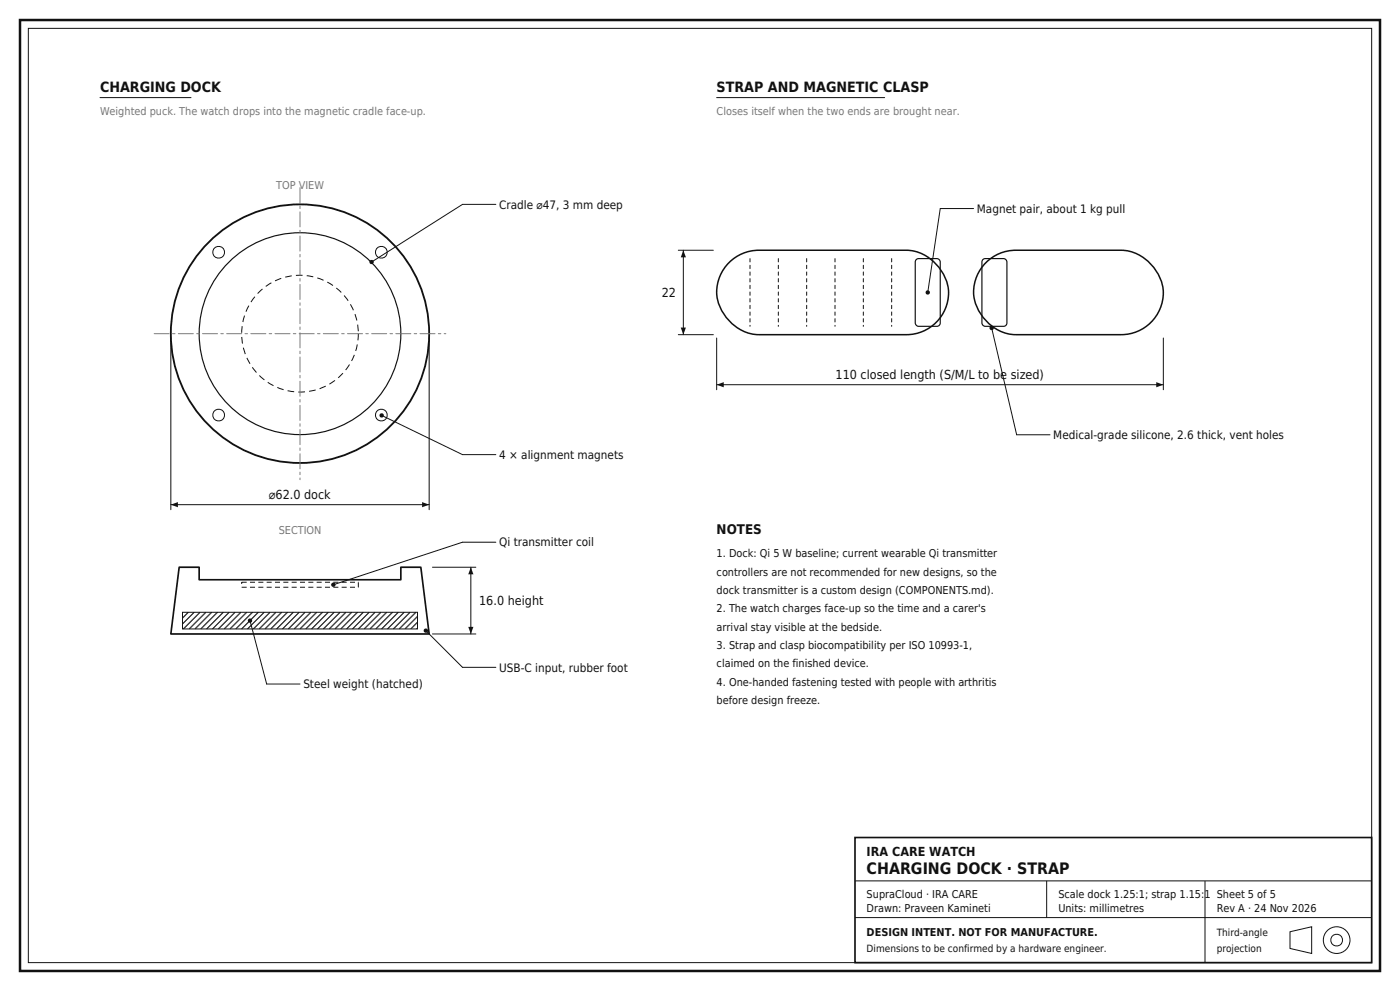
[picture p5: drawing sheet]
<svg xmlns="http://www.w3.org/2000/svg" width="315mm" height="223mm" viewBox="0 0 315 223" stroke-linecap="round" stroke-linejoin="round" font-family="sans-serif">
<defs><g id="words">
<text font-size="3.6" fill="#111" x="195" y="196.5">CHARGING DOCK · STRAP</text>
<g font-size="3.2" fill="#111">
<text x="22.5" y="20.6">CHARGING DOCK</text>
<text x="161.2" y="20.6">STRAP AND MAGNETIC CLASP</text>
</g>
<text font-size="3" fill="#111" x="161.2" y="120">NOTES</text>
<g font-size="2.8" fill="#111">
<text x="148.9" y="66.7">22</text>
<text x="188" y="85.2">110 closed length (S/M/L to be sized)</text>
<text x="60.5" y="112.1">⌀62.0 dock</text>
<text x="107.8" y="135.9">16.0 height</text>
<text x="195" y="192.4">IRA CARE WATCH</text>
</g>
<g font-size="2.6" fill="#111">
<text x="112.3" y="46.9">Cradle ⌀47, 3 mm deep</text>
<text x="219.8" y="47.8">Magnet pair, about 1 kg pull</text>
<text x="237" y="98.7">Medical-grade silicone, 2.6 thick, vent holes</text>
<text x="112.3" y="103.1">4 × alignment magnets</text>
<text x="112.3" y="122.8">Qi transmitter coil</text>
<text x="68.3" y="154.7">Steel weight (hatched)</text>
<text x="112.3" y="150.9">USB-C input, rubber foot</text>
</g>
<g font-size="2.4" fill="#777">
<text x="22.5" y="25.9">Weighted puck. The watch drops into the magnetic cradle face-up.</text>
<text x="161.2" y="25.9">Closes itself when the two ends are brought near.</text>
<text x="62.1" y="42.6">TOP VIEW</text>
<text x="62.7" y="120">SECTION</text>
</g>
<g font-size="2.4" fill="#111">
<text x="161.2" y="125.2">1. Dock: Qi 5 W baseline; current wearable Qi transmitter</text>
<text x="161.2" y="129.4">controllers are not recommended for new designs, so the</text>
<text x="161.2" y="133.5">dock transmitter is a custom design (COMPONENTS.md).</text>
<text x="161.2" y="137.6">2. The watch charges face-up so the time and a carer's</text>
<text x="161.2" y="141.8">arrival stay visible at the bedside.</text>
<text x="161.2" y="145.9">3. Strap and clasp biocompatibility per ISO 10993-1,</text>
<text x="161.2" y="150">claimed on the finished device.</text>
<text x="161.2" y="154.1">4. One-handed fastening tested with people with arthritis</text>
<text x="161.2" y="158.2">before design freeze.</text>
<text x="195" y="201.8">SupraCloud · IRA CARE</text>
<text x="238.1" y="201.8">Scale dock 1.25:1; strap 1.15:1 Sheet 5 of 5</text>
<text x="195" y="204.9">Drawn: Praveen Kamineti</text>
<text x="238.1" y="204.9">Units: millimetres</text>
<text x="273.8" y="204.9">Rev A · 24 Nov 2026</text>
<text x="195" y="210.4">DESIGN INTENT. NOT FOR MANUFACTURE.</text>
</g>
<g font-size="2.2" fill="#111">
<text x="195" y="213.9">Dimensions to be confirmed by a hardware engineer.</text>
<text x="273.8" y="210.4">Third-angle</text>
<text x="273.8" y="213.9">projection</text>
</g>
</g></defs>
<path d="M4.5 4.5h306v213.8h-306z" fill="none" stroke="#111" stroke-width=".56"/>
<g fill="none" stroke="#111" stroke-width=".22">
<path d="M6.4 6.4h302.2v210h-302.2zM22.5 21.9h20.5M38.4 75.7v38.9M96.6 75.7v38.9M38.4 113.4h58.2"/>
<circle cx="49.2" cy="56.7" r="1.32"/>
<circle cx="85.8" cy="56.7" r="1.32"/>
<circle cx="49.2" cy="93.3" r="1.32"/>
<circle cx="85.8" cy="93.3" r="1.32"/>
</g>
<circle cx="67.5" cy="75" r="29.1" fill="none" stroke="#111" stroke-width=".41"/>
<circle cx="67.5" cy="75" r="22.7" fill="none" stroke="#111" stroke-width=".26"/>
<circle cx="67.5" cy="75" r="13.1" fill="none" stroke="#111" stroke-width=".22" stroke-dasharray="1.5 .9" stroke-linecap="butt"/>
<path d="M67.5 42.2v65.6M34.7 75h65.6" fill="none" stroke="#777" stroke-width=".22" stroke-dasharray="3.4 .7 .6 .7"/>
<g fill="#111">
<path d="M38.4 113.4l1.6-.5v1.1z"/>
<path d="M95 112.9l1.6 .5-1.6 .6z"/>
<circle cx="83.6" cy="58.9" r=".49"/>
</g>
<path d="M83.6 58.9l20.5-13z" fill="#000" stroke="#111" stroke-width=".22"/>
<path d="M104.1 45.9h7.5" fill="none" stroke="#111" stroke-width=".22"/>
<circle cx="85.9" cy="93.4" r=".49" fill="#111"/>
<path d="M85.9 93.4l18.2 8.8z" fill="#000" stroke="#111" stroke-width=".22"/>
<path d="M104.1 102.2h7.5M41.1 137.6h52.8v3.8h-52.8zM97.3 127.5h9.8M105.9 127.5v15M97.3 142.5h9.8" fill="none" stroke="#111" stroke-width=".22"/>
<path d="M40.3 127.5h4.5v2.8h45.4v-2.8h4.5l1.9 15h-58.2z" fill="none" stroke="#111" stroke-width=".37"/>
<path d="M41 137.6v3.8" fill="none" stroke="#000" stroke-width=".22"/>
<g fill="none" stroke="#444" stroke-width=".22">
<path d="M41.1 137.6l-.1 .1M42.4 137.6l-1.4 1.4M43.7 137.6l-2.7 2.7M45 137.6l-3.7 3.8M46.3 137.6l-3.7 3.8M47.6 137.6l-3.7 3.8M48.9 137.6l-3.7 3.8M50.3 137.6l-3.8 3.8M51.6 137.6l-3.8 3.8M52.9 137.6l-3.8 3.8M54.2 137.6l-3.8 3.8M55.5 137.6l-3.8 3.8"/>
<path d="M56.8 137.6l-3.7 3.8M58.1 137.6l-3.7 3.8M59.4 137.6l-3.7 3.8M60.7 137.6l-3.7 3.8M62.1 137.6l-3.8 3.8M63.4 137.6l-3.8 3.8M64.7 137.6l-3.8 3.8M66 137.6l-3.7 3.8M67.3 137.6l-3.7 3.8M68.6 137.6l-3.7 3.8M69.9 137.6l-3.7 3.8M71.3 137.6l-3.8 3.8"/>
<path d="M72.6 137.6l-3.8 3.8M73.9 137.6l-3.8 3.8M75.2 137.6l-3.8 3.8M76.5 137.6l-3.8 3.8M77.8 137.6l-3.7 3.8M79.1 137.6l-3.7 3.8M80.4 137.6l-3.7 3.8M81.7 137.6l-3.7 3.8M83.1 137.6l-3.8 3.8M84.4 137.6l-3.8 3.8M85.7 137.6l-3.8 3.8M87 137.6l-3.8 3.8"/>
<path d="M88.3 137.6l-3.7 3.8M89.6 137.6l-3.7 3.8M90.9 137.6l-3.7 3.8M92.2 137.6l-3.7 3.8M93.6 137.6l-3.8 3.8M94 138.5l-2.9 2.9M94 139.8l-1.6 1.6M94 141.1l-.3 .3"/>
</g>
<g fill="#000">
<path d="M42.4 137.6l-1.4 3.8zM43.7 137.6l-2.7 3.8zM41.3 141.4l3.7-3.8zM42.6 141.4l3.7-3.8zM43.9 141.4l3.7-3.8zM45.2 141.4l3.7-3.8zM50.3 137.6l-3.8 3.8zM47.8 141.4l3.8-3.8zM49.1 141.4l3.8-3.8zM54.2 137.6l-3.8 3.8zM51.7 141.4l3.8-3.8zM53.1 141.4l3.7-3.8z"/>
<path d="M54.4 141.4l3.7-3.8zM55.7 141.4l3.7-3.8zM60.7 137.6l-3.7 3.8zM62.1 137.6l-3.8 3.8zM59.6 141.4l3.8-3.8zM60.9 141.4l3.8-3.8zM62.3 141.4l3.7-3.8zM63.6 141.4l3.7-3.8zM64.9 141.4l3.7-3.8zM66.2 141.4l3.7-3.8zM67.5 141.4l3.8-3.8zM68.8 141.4l3.8-3.8z"/>
<path d="M70.1 141.4l3.8-3.8zM71.4 141.4l3.8-3.8zM72.7 141.4l3.8-3.8zM74.1 141.4l3.7-3.8zM75.4 141.4l3.7-3.8zM76.7 141.4l3.7-3.8zM81.7 137.6l-3.7 3.8zM79.3 141.4l3.8-3.8zM80.6 141.4l3.8-3.8zM81.9 141.4l3.8-3.8zM83.2 141.4l3.8-3.8zM84.6 141.4l3.7-3.8z"/>
<path d="M85.9 141.4l3.7-3.8zM90.9 137.6l-3.7 3.8zM88.5 141.4l3.7-3.8zM89.8 141.4l3.8-3.8zM94 137.6l-2.9 3.8zM94 137.6l-1.6 3.8z"/>
</g>
<path d="M93.9 137.6v3.8" fill="none" stroke="#000" stroke-width=".24"/>
<path d="M54.4 130.9h26.2v1.1h-26.2z" fill="none" stroke="#111" stroke-width=".22" stroke-dasharray="1.1 .7" stroke-linecap="butt"/>
<g fill="#111">
<path d="M105.9 127.5l.6 1.6h-1.1z"/>
<path d="M105.4 140.9h1.1l-.6 1.6z"/>
<circle cx="56.2" cy="139.5" r=".49"/>
</g>
<path d="M56.3 139.5l3.7 14.3z" fill="#000" stroke="#111" stroke-width=".22"/>
<path d="M60 153.8h7.5" fill="none" stroke="#111" stroke-width=".22"/>
<circle cx="75" cy="131.4" r=".49" fill="#111"/>
<path d="M75 131.4l29.1-9.5z" fill="#000" stroke="#111" stroke-width=".22"/>
<path d="M104.1 121.9h7.5" fill="none" stroke="#111" stroke-width=".22"/>
<circle cx="95.8" cy="141.7" r=".49" fill="#111"/>
<path d="M95.8 141.8l8.3 8.2z" fill="#000" stroke="#111" stroke-width=".22"/>
<path d="M161.2 21.9h37.8M161.2 76v11.6M261.8 76v11.6M161.2 86.5h100.6M104.1 150h7.5" fill="none" stroke="#111" stroke-width=".22"/>
<path d="M164.4 58.6a9.5 9.5 0 0 1 6.3-2.3h33.2a10.1 10.1 0 0 1 9.5 10.6 9.5 9.5 0 0 1-9.5 8.3h-33.2a10.1 10.1 0 0 1-9.4-10.7 9.5 9.5 0 0 1 3.1-5.9zM222.2 58.6a9.5 9.5 0 0 1 6.3-2.3h23.8a10.1 10.1 0 0 1 9.4 10.6 9.5 9.5 0 0 1-9.4 8.3h-23.8a10.1 10.1 0 0 1-9.4-10.7 9.5 9.5 0 0 1 3.1-5.9z" fill="none" stroke="#111" stroke-width=".34"/>
<path d="M168.8 58.1v15.3M175.1 58.1v15.3M181.5 58.1v15.3M187.9 58.1v15.3M194.2 58.1v15.3M200.6 58.1v15.3" fill="none" stroke="#111" stroke-width=".22" stroke-dasharray=".7 .7"/>
<path d="M206.2 58.3l.5-.2h4.1a.81 .81 0 0 1 .8 .8v13.7a.75 .75 0 0 1-.8 .8h-4.1a.81 .81 0 0 1-.8-.8v-13.7zM221.2 58.3l.5-.2h4.1a.81 .81 0 0 1 .8 .8v13.7a.75 .75 0 0 1-.8 .8h-4.1a.81 .81 0 0 1-.8-.8v-13.7z" fill="none" stroke="#111" stroke-width=".26"/>
<g fill="#111">
<path d="M161.2 86.5l1.6-.6v1.2z"/>
<path d="M260.2 85.9l1.6 .6-1.6 .6z"/>
</g>
<path d="M152.6 56.3h7.9M153.8 56.3v18.9M152.6 75.2h7.9" fill="none" stroke="#111" stroke-width=".22"/>
<g fill="#111">
<path d="M153.8 56.3l.5 1.5h-1.1z"/>
<path d="M153.2 73.6h1.1l-.5 1.6z"/>
<circle cx="208.7" cy="65.7" r=".49"/>
</g>
<path d="M211.6 46.9l-2.9 18.8z" fill="#000" stroke="#111" stroke-width=".22"/>
<path d="M211.6 46.9h7.5" fill="none" stroke="#111" stroke-width=".22"/>
<circle cx="223.1" cy="73.7" r=".49" fill="#111"/>
<path d="M223.1 73.7l5.7 24z" fill="#000" stroke="#111" stroke-width=".22"/>
<path d="M228.8 97.7h7.4" fill="none" stroke="#111" stroke-width=".22"/>
<path d="M192.4 188.2h116.2v28.2h-116.2z" fill="#fff" stroke="#111" stroke-width=".37"/>
<g fill="none" stroke="#111" stroke-width=".22">
<path d="M192.4 198h116.2M235.5 198v8.2M271.1 198v18.4M192.4 206.2h116.2M290.2 209.4l4.9-1.1v6l-4.9-1.1z"/>
<circle cx="300.7" cy="211.3" r="1.32"/>
<circle cx="300.7" cy="211.3" r="3"/>
</g>
<use href="#words"/>
</svg>
